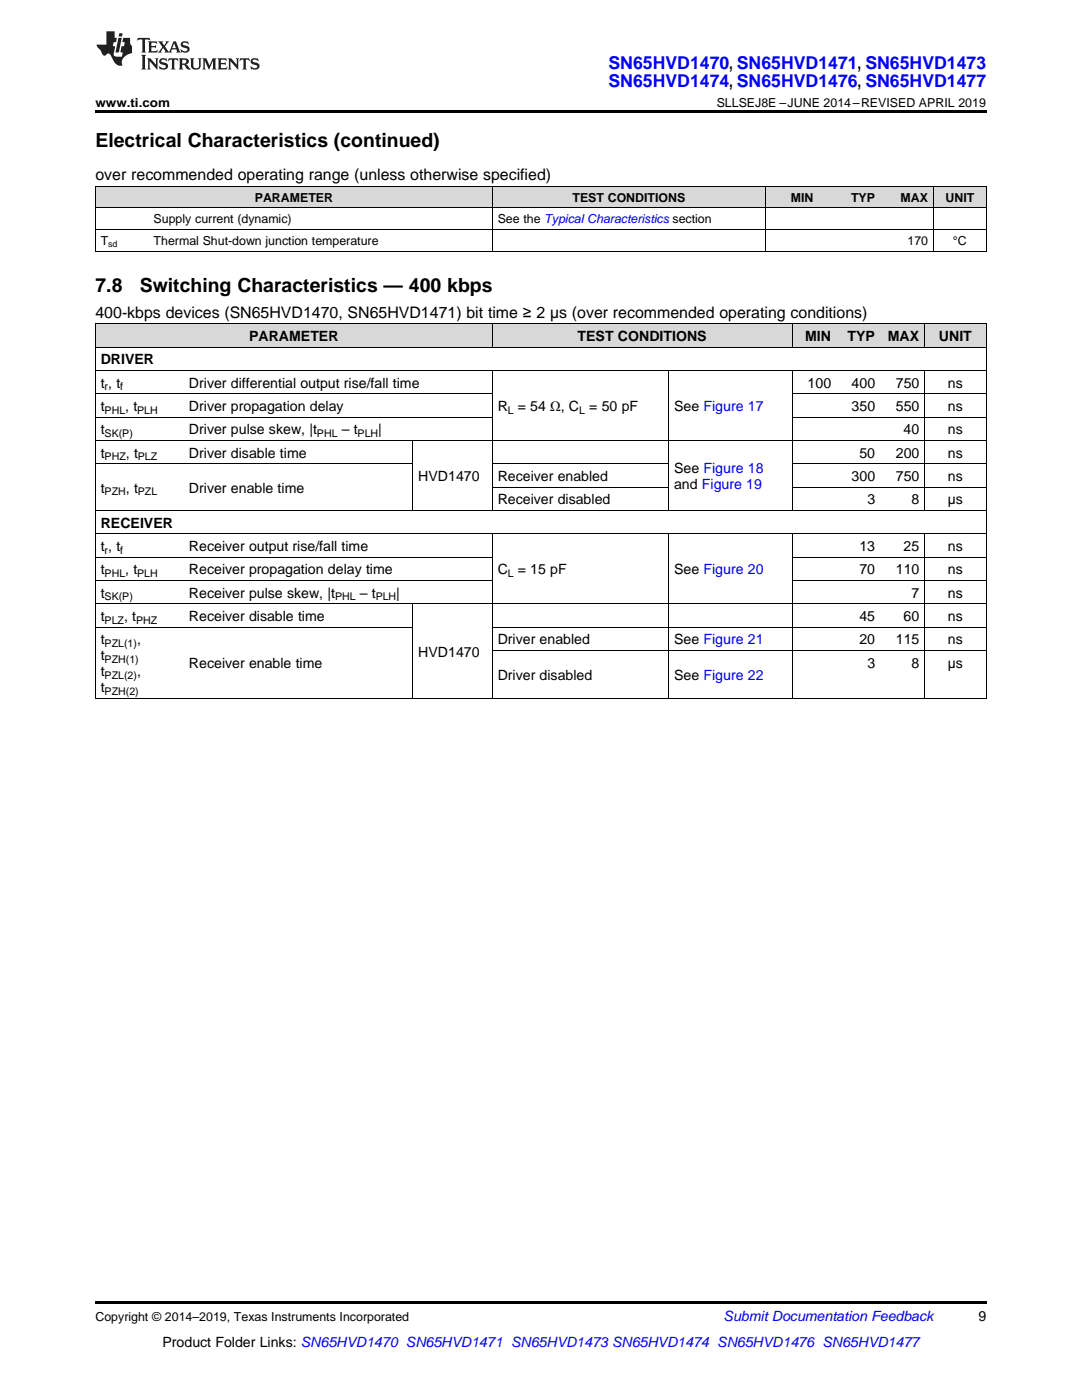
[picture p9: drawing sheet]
<svg xmlns="http://www.w3.org/2000/svg" width="216mm" height="279mm" viewBox="0 0 216 279" stroke-linecap="round" stroke-linejoin="round" font-family="sans-serif">
<defs><g id="words">
<g font-size="3.9">
<text x="19" y="29.3">Electrical Characteristics (continued)</text>
<text x="19" y="58.2">7.8</text>
<text x="27.9" y="58.2">Switching Characteristics — 400 kbps</text>
</g>
<g font-size="3.5" fill="#00f">
<text x="121.4" y="13.8">SN65HVD1470, SN65HVD1471, SN65HVD1473</text>
<text x="121.4" y="17.3">SN65HVD1474, SN65HVD1476, SN65HVD1477</text>
</g>
<g font-size="3.2">
<text x="19" y="36">over recommended operating range (unless otherwise specified)</text>
<text x="19" y="63.4">400-kbps devices (SN65HVD1470, SN65HVD1471) bit time ≥ 2 µs (over recommended operating conditions)</text>
</g>
<g font-size="2.8">
<text x="49.7" y="68.1">PARAMETER</text>
<text x="115.3" y="68.1">TEST CONDITIONS</text>
<text x="160.7" y="68.1">MIN</text>
<text x="169.1" y="68.1">TYP</text>
<text x="177.2" y="68.1">MAX</text>
<text x="187.4" y="68.1">UNIT</text>
<text x="20.1" y="72.7">DRIVER</text>
<text x="20.1" y="77.4">t , t</text>
<text x="37.7" y="77.4">Driver differential output rise/fall time</text>
<text x="161.1" y="77.4">100</text>
<text x="169.9" y="77.4">400</text>
<text x="178.8" y="77.4">750</text>
<text x="189.2" y="77.4">ns</text>
<text x="20.1" y="82">t</text>
<text x="25" y="82">, t</text>
<text x="37.7" y="82">Driver propagation delay</text>
<text x="99.3" y="82">R</text>
<text x="103.3" y="82">= 54 Ω, C</text>
<text x="117.6" y="82">= 50 pF</text>
<text x="134.5" y="82">See Figure 17</text>
<text x="169.9" y="82">350</text>
<text x="178.8" y="82">550</text>
<text x="189.2" y="82">ns</text>
<text x="20.1" y="86.7">t</text>
<text x="37.7" y="86.7">Driver pulse skew, |t</text>
<text x="68.2" y="86.7">– t</text>
<text x="75.5" y="86.7">|</text>
<text x="180.3" y="86.7">40</text>
<text x="189.2" y="86.7">ns</text>
<text x="20.1" y="91.3">t</text>
<text x="25.1" y="91.3">, t</text>
<text x="37.7" y="91.3">Driver disable time</text>
<text x="83.5" y="96">HVD1470</text>
<text x="99.3" y="96">Receiver enabled</text>
<text x="134.5" y="94.4">See Figure 18</text>
<text x="169.9" y="96">300</text>
<text x="171.5" y="91.3">50</text>
<text x="178.8" y="91.3">200</text>
<text x="178.8" y="96">750</text>
<text x="189.2" y="91.3">ns</text>
<text x="189.2" y="96">ns</text>
<text x="20.1" y="98.3">t</text>
<text x="25.1" y="98.3">, t</text>
<text x="37.7" y="98.3">Driver enable time</text>
<text x="99.3" y="100.6">Receiver disabled</text>
<text x="134.5" y="97.6">and Figure 19</text>
<text x="173.1" y="100.6">3</text>
<text x="181.9" y="100.6">8</text>
<text x="189.1" y="100.6">µs</text>
<text x="20.1" y="105.3">RECEIVER</text>
<text x="20.1" y="110">t , t</text>
<text x="37.7" y="110">Receiver output rise/fall time</text>
<text x="171.5" y="110">13</text>
<text x="180.3" y="110">25</text>
<text x="189.2" y="110">ns</text>
<text x="20.1" y="114.6">t</text>
<text x="20.1" y="119.3">t</text>
<text x="25" y="114.6">, t</text>
<text x="37.7" y="114.6">Receiver propagation delay time</text>
<text x="37.7" y="119.3">Receiver pulse skew, |t</text>
<text x="71.8" y="119.3">– t</text>
<text x="79.1" y="119.3">|</text>
<text x="99.3" y="114.6">C</text>
<text x="103.3" y="114.6">= 15 pF</text>
<text x="134.5" y="114.6">See Figure 20</text>
<text x="171.5" y="114.6">70</text>
<text x="178.8" y="114.6">110</text>
<text x="181.9" y="119.3">7</text>
<text x="189.2" y="114.6">ns</text>
<text x="189.2" y="119.3">ns</text>
<text x="20.1" y="123.9">t</text>
<text x="24.8" y="123.9">, t</text>
<text x="37.7" y="123.9">Receiver disable time</text>
<text x="171.5" y="123.9">45</text>
<text x="180.3" y="123.9">60</text>
<text x="189.2" y="123.9">ns</text>
<text x="20.1" y="128.6">t</text>
<text x="20.1" y="131.8">t</text>
<text x="27.3" y="128.6">,</text>
<text x="83.5" y="131">HVD1470</text>
<text x="99.3" y="128.6">Driver enabled</text>
<text x="134.5" y="128.6">See Figure 21</text>
<text x="171.5" y="128.6">20</text>
<text x="178.8" y="128.6">115</text>
<text x="189.2" y="128.6">ns</text>
<text x="20.1" y="134.9">t</text>
<text x="27.3" y="134.9">,</text>
<text x="37.7" y="133.3">Receiver enable time</text>
<text x="99.3" y="135.7">Driver disabled</text>
<text x="134.5" y="135.7">See Figure 22</text>
<text x="173.1" y="133.2">3</text>
<text x="181.9" y="133.2">8</text>
<text x="189.1" y="133.2">µs</text>
<text x="20.1" y="138.1">t</text>
<text x="195.3" y="263.6">9</text>
<text x="32.4" y="268.9">Product Folder Links: SN65HVD1470 SN65HVD1471 SN65HVD1473 SN65HVD1474 SN65HVD1476 SN65HVD1477</text>
</g>
<text font-size="2.8" fill="#0000c8" x="144.4" y="263.6">Submit Documentation Feedback</text>
<g font-size="2.5">
<text x="19" y="21.4">www.ti.com</text>
<text x="143" y="21.4">SLLSEJ8E –JUNE 2014–REVISED APRIL 2019</text>
<text x="50.8" y="40.3">PARAMETER</text>
<text x="114.2" y="40.3">TEST CONDITIONS</text>
<text x="157.8" y="40.3">MIN</text>
<text x="169.8" y="40.3">TYP</text>
<text x="179.7" y="40.3">MAX</text>
<text x="188.7" y="40.3">UNIT</text>
<text x="30.7" y="44.6">Supply current (dynamic)</text>
<text x="99.3" y="44.6">See the Typical Characteristics section</text>
<text x="20.1" y="48.9">T</text>
<text x="30.7" y="48.9">Thermal Shut-down junction temperature</text>
<text x="181.1" y="48.9">170</text>
<text x="190.1" y="48.9">°C</text>
<text x="19" y="263.6">Copyright © 2014–2019, Texas Instruments Incorporated</text>
</g>
<g font-size="2.1">
<text x="20.9" y="77.9">r</text>
<text x="24" y="77.9">f</text>
<text x="20.9" y="82.6">PHL</text>
<text x="27.4" y="82.6">PLH</text>
<text x="101.3" y="82.6">L</text>
<text x="115.6" y="82.6">L</text>
<text x="20.9" y="87.2">SK(P)</text>
<text x="63.3" y="87.2">PHL</text>
<text x="71.4" y="87.2">PLH</text>
<text x="20.9" y="91.9">PHZ</text>
<text x="27.5" y="91.9">PLZ</text>
<text x="20.9" y="98.9">PZH</text>
<text x="27.5" y="98.9">PZL</text>
<text x="20.9" y="110.5">r</text>
<text x="24" y="110.5">f</text>
<text x="20.9" y="115.2">PHL</text>
<text x="20.9" y="119.8">SK(P)</text>
<text x="27.4" y="115.2">PLH</text>
<text x="66.9" y="119.8">PHL</text>
<text x="75" y="119.8">PLH</text>
<text x="101.3" y="115.2">L</text>
<text x="20.9" y="124.5">PLZ</text>
<text x="27.2" y="124.5">PHZ</text>
<text x="20.9" y="129.2">PZL(1)</text>
<text x="20.9" y="132.3">PZH(1)</text>
<text x="20.9" y="135.5">PZL(2)</text>
<text x="20.9" y="138.7">PZH(2)</text>
</g>
<text font-size="1.8" x="21.6" y="49.4">sd</text>
</g></defs>
<g fill="#d8d8d8">
<path d="M19 64.7h17.7v4.6h-17.7z"/>
<path d="M36.7 64.7h45.7v4.6h-45.7z"/>
<path d="M82.4 64.7h15.8v4.6h-15.8z"/>
<path d="M98.2 64.7h35.3v4.6h-35.3z"/>
<path d="M133.5 64.7h24.6v4.6h-24.6z"/>
<path d="M158.1 64.7h8.8v4.6h-8.8z"/>
<path d="M166.9 64.7h8.8v4.6h-8.8z"/>
<path d="M175.7 64.7h8.8v4.6h-8.8z"/>
<path d="M184.5 64.7h12.3v4.6h-12.3z"/>
<path d="M19 37.3h10.6v4.3h-10.6z"/>
<path d="M29.6 37.3h40.5v4.3h-40.5z"/>
<path d="M70.1 37.3h28.1v4.3h-28.1z"/>
<path d="M98.2 37.3h28.2v4.3h-28.2z"/>
<path d="M126.4 37.3h14.1v4.3h-14.1z"/>
<path d="M140.5 37.3h12.3v4.3h-12.3z"/>
<path d="M152.8 37.3h10.6v4.3h-10.6z"/>
<path d="M163.4 37.3h12.3v4.3h-12.3z"/>
<path d="M175.7 37.3h10.6v4.3h-10.6z"/>
<path d="M186.3 37.3h10.5v4.3h-10.5z"/>
</g>
<g fill="#000">
<path d="M19 22h177.8v.5h-177.8zM19 50.1l.2 .1zM70 50.1l.1 .1zM98.1 50.1l.1 .1zM126.3 50.1l.1 .1zM140.4 50.1l.1 .1zM152.7 50.1l.1 .1zM163.3 50.1l.1 .1zM175.6 50.1l.1 .1zM186.2 50.1l.1 .1zM196.7 50.1l.1 .1zM19 139.3l.2 .1z"/>
<path d="M82.3 139.3l.1 .1zM98.1 139.3l.1 .1zM133.3 139.3l.2 .1zM158 139.3l.1 .1zM166.8 139.3l.1 .1zM175.6 139.3l.1 .1zM184.4 139.3l.1 .1zM196.7 139.3l.1 .1zM19 259.7h177.8v.5h-177.8z"/>
</g>
<g fill="none" stroke="#000" stroke-width=".2">
<path d="M19 37.2h177.8M19.1 37.2v13M98.2 37.2v13M152.8 37.2v13M186.2 37.2v13M196.8 37.2v13M19 50.1h177.8M19 45.8h177.8M19 41.5h177.8M19 78.6h79.2M19 73.9h177.8M19 69.3h177.8"/>
<path d="M19 64.6h177.8M19.1 64.6v74.8M98.2 64.6v4.7M98.2 73.9v28M133.4 73.9v28M158.1 64.6v4.7M158.1 73.9v28M158.1 78.6h38.7M184.4 64.6v4.7M184.4 73.9v28M196.8 64.6v74.8M19 92.6h63.4"/>
<path d="M19 87.9h177.8M19 83.2h79.2M82.4 87.9v14M98.2 97.2h35.3M98.2 92.6h35.3M158.1 97.2h38.7M158.1 92.6h38.7M158.1 83.2h38.7M19 115.8h79.2M19 111.2h79.2M19 106.5h177.8M19 101.9h177.8"/>
<path d="M98.2 106.5v32.9M133.4 106.5v32.9M158.1 106.5v32.9M158.1 115.8h38.7M158.1 111.2h38.7M184.4 106.5v32.9M19 139.3h177.8M19 125.1h63.4M19 120.5h177.8M82.4 120.5v18.9M98.2 129.8h98.6M98.2 125.1h98.6"/>
</g>
<g fill="#231f20">
<path d="M27.5 7.6l-.1 .5 .4-.2h.6v.1v2.1l-.2 .4h1l-.3-.4v-2.1l.1-.1h.5l.5 .2-.2-.5zM29.5 8.3l.2 .3v1.5l-.2 .4h1.8l.2-.6a1.04 1.04 0 0 1-1.3 .2v-.7h.6l.3 .2v-.6l-.3 .2h-.6v-.6l.8-.1 .4 .3-.2-.5zM31.5 8.3l.9 1.1-.9 1.1h.8l-.2-.2 .5-.7 .4 .7-.2 .2h1.5l-.1-.2 .1-.4h.9l.1 .4-.2 .2h1l-.3-.3-.7-1.9h-.5l-.9 2-.8-1 .9-1h-.8l.1 .3-.3 .5-.4-.6 .2-.2zM34.7 8.6l.4 1h-.7zM36.3 8.4a.63 .63 0 0 0-.2 .7 .63 .63 0 0 0 .6 .4l.6 .2 .1 .2a.75 .75 0 0 1-.7 .4 .75 .75 0 0 1-.6-.5l.1 .7 .1-.1a1.11 1.11 0 0 0 1.5-.6 1.13 1.13 0 0 0-1.2-.8l-.1-.4a1.04 1.04 0 0 1 1.2 .2l-.2-.5-.1 .1-.5-.2zM28.2 10.9l.2 .4v2.2l-.2 .4h1l-.3-.4v-2.2l.3-.4zM29.3 11.6l.3 .4v1.5l-.3 .4h.8l-.2-.4v-1.3l1.5 1.7v-1.9l.2-.4h-.7l.2 .4v.9l-1.1-1.3zM32 11.8a.62 .62 0 0 0-.2 .7 .62 .62 0 0 0 .6 .4l.6 .1 .1 .3a.76 .76 0 0 1-.7 .3 .76 .76 0 0 1-.6-.4l.1 .7 .1-.1a1.11 1.11 0 0 0 1.5-.6 1.13 1.13 0 0 0-1.2-.8l-.1-.4a1.04 1.04 0 0 1 1.2 .2l-.2-.6-.1 .1-.5-.1zM33.7 11.6l-.2 .6a.61 .61 0 0 1 .8-.3v1.6l-.2 .4h.9l-.2-.4v-1.6a.63 .63 0 0 1 .8 .3l-.2-.6zM35.6 11.6l.3 .4v1.5l-.3 .4h1l-.2-.2v-.8l.5 .2a.76 .76 0 0 0 1.2 .7l-1-1a.58 .58 0 0 0 .6-.5 .58 .58 0 0 0-.5-.6zM36.4 11.9h.1a.45 .45 0 0 1 .5 .1 .45 .45 0 0 1 .1 .5l-.7 .2zM37.9 11.6l.2 .2a2.17 2.17 0 0 0 .3 1.9 .99 .99 0 0 0 1.6-.6v-1.1l.2-.4h-.7l.2 .2a1.92 1.92 0 0 1-.2 1.8 .6 .6 0 0 1-.9-.5v-1.1l.2-.4zM40.4 11.6l.2 .4v1.5l-.2 .4h.7l-.2-.4v-1.4l.8 1.8 .8-1.8v1.4l-.2 .4h.9l-.2-.4v-1.5l.2-.4h-.8l-.6 1.5-.6-1.5zM43.4 11.6l.2 .4v1.5l-.2 .4h1.8l.2-.6a1.04 1.04 0 0 1-1.3 .1v-.6h.5l.4 .2v-.6l-.4 .2h-.5v-.7h.8l.3 .3-.1-.6zM45.5 11.6l.2 .4v1.5l-.2 .4h.7l-.2-.4v-1.3l1.5 1.7v-1.9l.2-.4h-.7l.2 .4v.9l-1.1-1.3zM47.9 11.6l-.1 .6a.61 .61 0 0 1 .8-.3v1.6l-.3 .4h1l-.3-.4 .1-1.6a.63 .63 0 0 1 .7 .3l-.1-.6zM50.2 11.8a.62 .62 0 0 0-.2 .7 .62 .62 0 0 0 .6 .4l.6 .1 .2 .3a.76 .76 0 0 1-.8 .3 .76 .76 0 0 1-.6-.4l.1 .7 .2-.1a1.11 1.11 0 0 0 1.5-.6 1.13 1.13 0 0 0-1.3-.8l-.1-.4a1.04 1.04 0 0 1 1.2 .2l-.1-.6-.2 .1-.5-.1z"/>
<path d="M21.2 6.3v2.6h-1.9l.1 .4 .7 .9a.91 .91 0 0 0 1 .8 .56 .56 0 0 1 .5-.3 .56 .56 0 0 1 .5 .3l.4 .8a1.53 1.53 0 0 0 1.9 1.2 1.54 1.54 0 0 1 1-2.1l.9-.3v-1.4a1.52 1.52 0 0 1-.3-1.6h-1.4l-.2 .8h.5l-.2 .8h-.4l-.2 1v.2l.4 .1-.2 .8a1.93 1.93 0 0 1-1.6-.3l.3-1.8h-.5l.2-.8h.4l.2-.8h-.4v-1.3zM23.6 7.6l-.6 2.9h.7l.6-2.9zM23.8 6.6l-.1 .7h.6l.2-.7z"/>
</g>
<use href="#words"/>
</svg>
